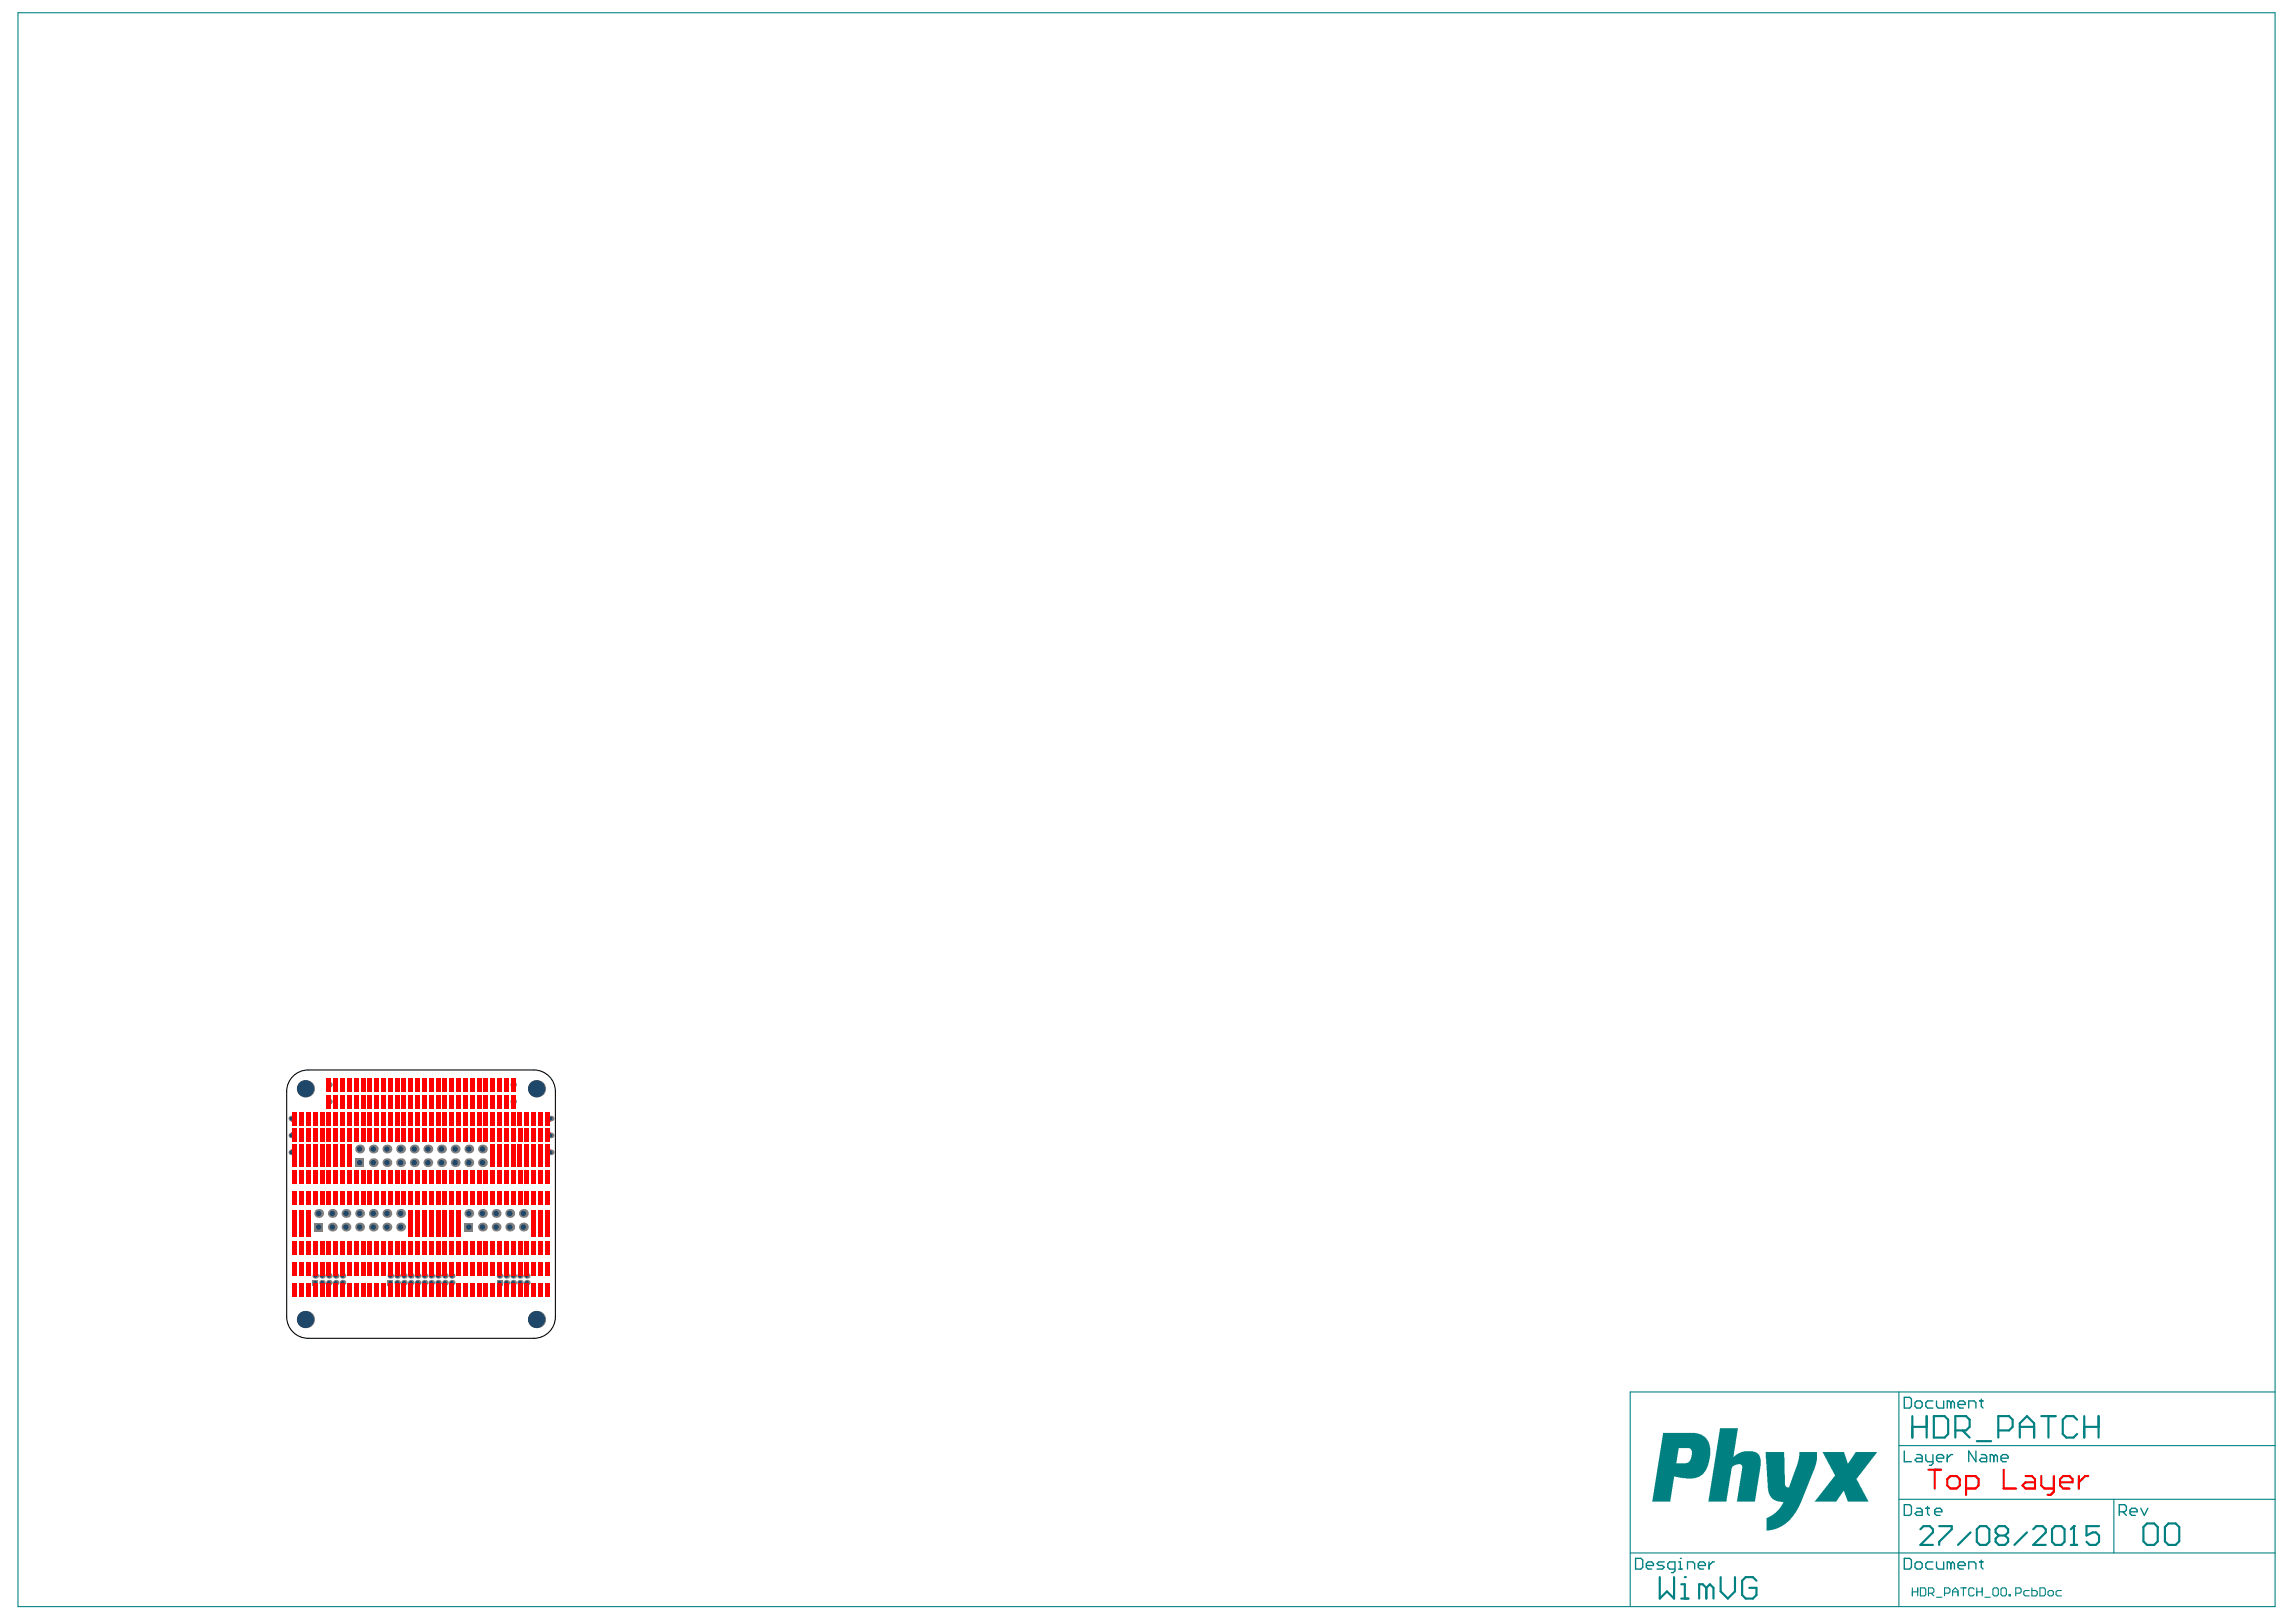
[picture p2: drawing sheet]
<svg xmlns="http://www.w3.org/2000/svg" width="297mm" height="210mm" viewBox="0 0 297 210" stroke-linecap="round" stroke-linejoin="round" font-family="sans-serif">
<g fill="#008080">
<path d="M235.8 187.9h2.8l.4 1.5 .2-.1 .9-1.4h2.8l-2.6 3.3a.38 .38 0 0 0 .1 .5l1.3 2.6h-2.6l-.5-1.3h-.1l-.9 1.3h-2.8l2.2-2.8 .1-.3a.34 .34 0 0 0 .1-.5z"/>
<path d="M228.4 187.9h2.4l.1 4.2 .1 .2 .3 .2h.2l1.1-3.1 .2-1v-.5h2.3v1.1l-.4 1.2-1.9 4.6-.7 1.3-1.1 1.1-.9 .6-.8 .2-.8 .1v-1.2a.45 .45 0 0 1 .4-.6l.8-.5 .5-.5 .5-.9-.6-.1-.6-.2-.4-.3-.3-.5-.1-.7z"/>
<path d="M222.5 184.8h2.4l-.7 3.7 .8-.5 .7-.2 1.3 .1 .4 .2 .3 .4 .1 .3v.9l-.8 4.6h-2.3l.7-4.1a.58 .58 0 0 0-.1-.7h-.7l-.3 .2a.59 .59 0 0 0-.3 .7l-.7 3.9h-2.3z"/>
<path d="M215.1 185.4h4.2l.9 .3 .6 .5 .4 .7 .1 .5-.1 1.3-.2 .9-.3 .7-.3 .4-.5 .4-.9 .2h-.9l-1.5-.2-.5 3.2h-2.4zM217.2 187.4l-.3 2h1.2l.3-.1 .4-.5 .1-.8a.56 .56 0 0 0-.3-.6z"/>
</g>
<g fill="none" stroke="#008080" stroke-width=".14">
<path d="M2.3 1.7h292v206.2h-292zM245.7 180.1v27.8M245.7 194h48.6M245.7 187.1h48.6M273.5 194v7M294.3 180.1h-83.4v27.8M210.9 201h83.4M247.4 205.5v1M247.4 206h.7M248.1 205.5v1M248.4 205.5h.6l.1 .2v.7l-.1 .1h-.6zM249.5 206.2h.5l.2-.2v-.3l-.2-.2h-.5v1"/>
<path d="M249.8 206.2l.4 .3M250.5 206.7h.7M251.6 206.2h.5l.2-.2v-.3l-.2-.2h-.5v1M252.6 206h.7M252.6 206.5v-.7l.4-.3 .3 .3v.7M253.7 205.5h.7M254 205.5v1M255.4 205.7l-.2-.2h-.3l-.2 .2v.7l.2 .1h.3l.2-.1M255.7 206h.7M255.7 205.5v1M256.4 205.5v1M256.8 206.7h.7"/>
<path d="M257.8 205.7l.2-.2h.4l.1 .2v.7l-.1 .1h-.4l-.2-.1zM258.9 205.7l.1-.2h.4l.2 .2v.7l-.2 .1h-.4l-.1-.1zM259.9 206.4h.2v.1h-.2zM260.8 206.2h.5l.2-.2v-.3l-.2-.2h-.5v1M262.5 205.8h-.5l-.2 .2v.4l.2 .1h.5M262.9 205.5v1h.5l.2-.1v-.4l-.2-.2h-.5M263.9 205.5h.5l.2 .2v.7l-.2 .1h-.5zM265 206l.1-.2h.4l.1 .2v.4l-.1 .1h-.4l-.1-.1zM266.7 205.8h-.5l-.2 .2v.4l.2 .1h.5"/>
</g>
<g fill="none" stroke="#008080" stroke-width=".17">
<path d="M246.4 194.7h.7l.2 .3v.9l-.2 .2h-.7zM246.4 180.8h.7l.2 .3v.9l-.2 .2h-.7zM246.4 187.8v1.4h.9M247.8 181.5l.2-.2h.4l.3 .2v.5l-.3 .2h-.4l-.2-.2zM248 195.2h.4l.3 .2v.7h-.7l-.2-.2 .2-.3h.7M248 188.2h.4l.3 .3v.7h-.7l-.2-.3 .2-.2h.7M249.1 195.2h.5M249.1 188.2v.7l.3 .3h.7M249.4 195v.9l.2 .2M250.1 181.3h-.7l-.3 .2v.5l.3 .2h.7M250.1 188.2v1.2l-.3 .2h-.2M250.3 195.6h.9v-.2l-.2-.2h-.5l-.2 .2v.5l.2 .2h.5"/>
<path d="M250.5 188.7h1v-.2l-.3-.3h-.4l-.3 .3v.4l.3 .3h.4M250.5 181.3v.7l.3 .2h.7v-.9M251.9 188.2v1M252.4 181.5l-.2-.2h-.3v.9M252.4 181.5l.2-.2 .2 .2v.7M252.4 181.5v.7M252.6 188.2h-.2l-.5 .5M253.3 181.8h.9v-.3l-.2-.2h-.5l-.2 .2v.5l.2 .2h.5M254.7 182.2v-.9h.7l.2 .2v.7M255.6 187.8v1.4l-.9-1.4v1.4M256.1 181.3h.5M256.3 188.2h.5l.2 .3v.7h-.7l-.2-.3 .2-.2h.7"/>
<path d="M256.3 181.1v.9l.3 .2M257.9 188.5l-.2-.3h-.2v1M257.9 188.5v.7M257.9 188.5l.3-.3 .2 .3v.7M258.9 188.7h.9v-.2l-.2-.3h-.5l-.2 .3v.4l.2 .3h.5M274.2 195.6h.7l.2-.2v-.4l-.2-.3h-.7v1.4M274.6 195.6l.5 .5M275.6 195.6h.9v-.2l-.2-.2h-.5l-.2 .2v.5l.2 .2h.5M277 195.2l.4 .9 .5-.9M211.6 201.7h.7l.2 .2v.9l-.2 .3h-.7zM213 202.6h.9v-.2l-.2-.3h-.5l-.2 .3v.4l.2 .3h.5M215.3 202.1h-.7l-.2 .3 .2 .2h.5l.2 .2-.2 .3h-.7"/>
<path d="M216.7 203.1h-.7l-.2-.3v-.4l.2-.3h.7v1.2l-.2 .2h-.3M217.2 203.1h.4M217.2 202.1h.2v1M217.4 201.7h.1M218.3 203.1v-1h.7l.2 .3v.7M219.7 202.6h.9v-.2l-.2-.3h-.5l-.2 .3v.4l.2 .3h.5M221.1 202.1v1M221.8 202.1h-.2l-.5 .5M246.4 201.7h.7l.2 .2v.9l-.2 .3h-.7zM247.8 202.4l.2-.3h.4l.3 .3v.4l-.3 .3h-.4l-.2-.3zM250.1 202.1h-.7l-.3 .3v.4l.3 .3h.7M250.5 202.1v.7l.3 .3h.7v-1"/>
<path d="M252.4 202.4l-.2-.3h-.3v1M252.4 202.4v.7M252.4 202.4l.2-.3 .2 .3v.7M253.3 202.6h.9v-.2l-.2-.3h-.5l-.2 .3v.4l.2 .3h.5M254.7 203.1v-1h.7l.2 .3v.7M256.1 202.1h.5M256.3 201.9v.9l.3 .3"/>
</g>
<g fill="none" stroke="#008080" stroke-width=".28">
<path d="M247.4 183.3v2.7M247.4 184.6h1.9M248.4 197.9l.5-.4h.8l.4 .4v.4l-1.7 1.6h1.7M249.3 183.3v2.7M250.2 183.3h1.4l.4 .4v1.9l-.4 .4h-1.4zM250.9 197.5h1.6v.4l-1.6 1.6v.4M253 185.1h1.4l.4-.5v-.9l-.4-.4h-1.4v2.7M253.9 185.1l.9 .9M254.9 198.3l-1.6 1.6M255.7 186.5h1.9M255.7 197.9l.4-.4h.9l.4 .4v1.6l-.4 .4h-.9l-.4-.4zM258.5 185.1h1.4l.5-.5v-.9l-.5-.4h-1.4v2.7"/>
<path d="M258.6 198.7l-.4 .4v.4l.4 .4h.8l.4-.4v-.4l-.4-.4M258.6 198.7l-.4-.4v-.4l.4-.4h.8l.4 .4v.4l-.4 .4M258.6 198.7h.8M261.3 184.6h1.9M261.3 186v-1.8l.9-.9 1 .9v1.8M262.2 198.3l-1.6 1.6M263 197.9l.4-.4h.9l.4 .4v.4l-1.7 1.6h1.7M264.1 183.3h1.8M265 183.3v2.7M265.5 197.9l.4-.4h.8l.4 .4v1.6l-.4 .4h-.8l-.4-.4zM267.9 199.9h.8M268.3 197.5h.1"/>
<path d="M268.3 197.5v2.4M268.3 197.5l-.4 .4M268.7 183.7l-.4-.4h-1l-.4 .4v1.9l.4 .4h1l.4-.4M269.6 184.6h1.9M269.6 183.3v2.7M271.5 183.3v2.7M271.6 197.5h-1.7v1.2l.8-.4h.5l.4 .4v.8l-.4 .4h-.9l-.4-.4M277.3 197.6l.5-.4h.9l.5 .4v1.9l-.5 .4h-.9l-.5-.4zM280.1 197.6l.4-.4h1l.4 .4v1.9l-.4 .4h-1l-.4-.4zM214.7 204.1v2.8l1-1 .9 1v-2.8M217.5 206.9h.9M217.5 205h.5v1.9"/>
<path d="M218 204.1h.1M220.8 205.5l-.5-.5h-.5v1.9M220.8 205.5v1.4M220.8 205.5l.4-.5 .5 .5v1.4M222.6 204.1v1.8l.9 1 1-1v-1.8M227.2 204.6l-.4-.5h-1l-.4 .5v1.8l.4 .5h1l.4-.5v-.9h-.9"/>
</g>
<g fill="#f00">
<path d="M70.7 148.8h.5v.7h-.5z" fill-rule="evenodd"/>
<path d="M70.7 144.4h.5v.7h-.5z" fill-rule="evenodd"/>
<path d="M70.7 146.6h.5v.7h-.5z" fill-rule="evenodd"/>
<path d="M37.7 148.8h.6v.7h-.6z" fill-rule="evenodd"/>
<path d="M37.7 144.4h.6v.7h-.6z" fill-rule="evenodd"/>
<path d="M37.7 146.6h.6v.7h-.6z" fill-rule="evenodd"/>
</g>
<path d="M249.5 190.2h1.6M250.3 190.2v2.4M251.9 191.4l.4-.4h.8l.4 .4v.8l-.4 .4h-.8l-.4-.4zM254.4 192.6h1.2l.4-.4v-.8l-.4-.4h-1.2v2.4M259.2 190.2v2.4h1.6M262.1 191h.8l.4 .4v1.2h-1.2l-.4-.4 .4-.4h1.2M264.1 191v1.2l.4 .4h1.2M265.7 191v2l-.4 .4h-.4M266.5 191.8h1.6v-.4l-.4-.4h-.8l-.4 .4v.8l.4 .4h.8M269 191v1.6M270.2 191h-.4l-.8 .8" fill="none" stroke="#f00" stroke-width=".28"/>
<circle cx="42.6" cy="166" r=".37" fill="#808080"/>
<circle cx="42.6" cy="166" r=".24" fill="#1f4769"/>
<circle cx="44.3" cy="166" r=".37" fill="#808080"/>
<circle cx="44.3" cy="166" r=".24" fill="#1f4769"/>
<circle cx="51.4" cy="166" r=".37" fill="#808080"/>
<circle cx="51.4" cy="166" r=".24" fill="#1f4769"/>
<circle cx="54" cy="166" r=".37" fill="#808080"/>
<circle cx="54" cy="166" r=".24" fill="#1f4769"/>
<circle cx="56.7" cy="166" r=".37" fill="#808080"/>
<circle cx="56.7" cy="166" r=".24" fill="#1f4769"/>
<circle cx="58.4" cy="166" r=".37" fill="#808080"/>
<circle cx="58.4" cy="166" r=".24" fill="#1f4769"/>
<circle cx="65.5" cy="166" r=".37" fill="#808080"/>
<circle cx="65.5" cy="166" r=".24" fill="#1f4769"/>
<circle cx="68.2" cy="166" r=".37" fill="#808080"/>
<circle cx="68.2" cy="166" r=".24" fill="#1f4769"/>
<circle cx="42.6" cy="165.1" r=".37" fill="#808080"/>
<circle cx="42.6" cy="165.1" r=".24" fill="#1f4769"/>
<circle cx="42.6" cy="142.6" r=".37" fill="#808080"/>
<circle cx="42.6" cy="142.6" r=".24" fill="#1f4769"/>
<circle cx="44.3" cy="165.1" r=".37" fill="#808080"/>
<circle cx="44.3" cy="165.1" r=".24" fill="#1f4769"/>
<circle cx="51.4" cy="165.1" r=".37" fill="#808080"/>
<circle cx="51.4" cy="165.1" r=".24" fill="#1f4769"/>
<circle cx="54" cy="165.1" r=".37" fill="#808080"/>
<circle cx="54" cy="165.1" r=".24" fill="#1f4769"/>
<circle cx="56.7" cy="165.1" r=".37" fill="#808080"/>
<circle cx="56.7" cy="165.1" r=".24" fill="#1f4769"/>
<circle cx="58.4" cy="165.1" r=".37" fill="#808080"/>
<circle cx="58.4" cy="165.1" r=".24" fill="#1f4769"/>
<circle cx="65.5" cy="165.1" r=".37" fill="#808080"/>
<circle cx="65.5" cy="165.1" r=".24" fill="#1f4769"/>
<circle cx="68.2" cy="165.1" r=".37" fill="#808080"/>
<circle cx="68.2" cy="165.1" r=".24" fill="#1f4769"/>
<circle cx="42.6" cy="140.4" r=".37" fill="#808080"/>
<circle cx="42.6" cy="140.4" r=".24" fill="#1f4769"/>
<path d="M40.4 165.6h.7v.8h-.7z" fill-rule="evenodd" fill="#808080"/>
<circle cx="40.8" cy="166" r=".24" fill="#1f4769"/>
<circle cx="37.7" cy="149.1" r=".37" fill="#808080"/>
<circle cx="37.7" cy="149.1" r=".24" fill="#1f4769"/>
<circle cx="37.7" cy="144.8" r=".37" fill="#808080"/>
<circle cx="37.7" cy="144.8" r=".24" fill="#1f4769"/>
<circle cx="43.4" cy="166" r=".37" fill="#808080"/>
<circle cx="43.4" cy="166" r=".24" fill="#1f4769"/>
<path d="M50.1 165.6h.8v.8h-.8z" fill-rule="evenodd" fill="#808080"/>
<circle cx="50.5" cy="166" r=".24" fill="#1f4769"/>
<circle cx="57.6" cy="166" r=".37" fill="#808080"/>
<circle cx="57.6" cy="166" r=".24" fill="#1f4769"/>
<circle cx="55.8" cy="166" r=".37" fill="#808080"/>
<circle cx="55.8" cy="166" r=".24" fill="#1f4769"/>
<circle cx="54.9" cy="166" r=".37" fill="#808080"/>
<circle cx="54.9" cy="166" r=".24" fill="#1f4769"/>
<circle cx="53.1" cy="166" r=".37" fill="#808080"/>
<circle cx="53.1" cy="166" r=".24" fill="#1f4769"/>
<circle cx="67.3" cy="166" r=".37" fill="#808080"/>
<circle cx="67.3" cy="166" r=".24" fill="#1f4769"/>
<circle cx="66.4" cy="166" r=".37" fill="#808080"/>
<circle cx="66.4" cy="166" r=".24" fill="#1f4769"/>
<path d="M64.3 165.6h.7v.8h-.7z" fill-rule="evenodd" fill="#808080"/>
<circle cx="64.6" cy="166" r=".24" fill="#1f4769"/>
<circle cx="71.2" cy="149.1" r=".37" fill="#808080"/>
<circle cx="71.2" cy="149.1" r=".24" fill="#1f4769"/>
<circle cx="71.2" cy="144.8" r=".37" fill="#808080"/>
<circle cx="71.2" cy="144.8" r=".24" fill="#1f4769"/>
<circle cx="40.8" cy="165.1" r=".37" fill="#808080"/>
<circle cx="40.8" cy="165.1" r=".24" fill="#1f4769"/>
<circle cx="37.7" cy="146.9" r=".37" fill="#808080"/>
<circle cx="37.7" cy="146.9" r=".24" fill="#1f4769"/>
<circle cx="43.4" cy="165.1" r=".37" fill="#808080"/>
<circle cx="43.4" cy="165.1" r=".24" fill="#1f4769"/>
<circle cx="43" cy="158.8" r=".57" fill="#808080"/>
<circle cx="43" cy="158.8" r=".35" fill="#1f4769"/>
<circle cx="44.8" cy="158.8" r=".57" fill="#808080"/>
<circle cx="44.8" cy="158.8" r=".35" fill="#1f4769"/>
<circle cx="43" cy="157" r=".57" fill="#808080"/>
<circle cx="43" cy="157" r=".35" fill="#1f4769"/>
<circle cx="44.8" cy="157" r=".57" fill="#808080"/>
<circle cx="44.8" cy="157" r=".35" fill="#1f4769"/>
<circle cx="50.5" cy="165.1" r=".37" fill="#808080"/>
<circle cx="50.5" cy="165.1" r=".24" fill="#1f4769"/>
<circle cx="48.3" cy="158.8" r=".57" fill="#808080"/>
<circle cx="48.3" cy="158.8" r=".35" fill="#1f4769"/>
<circle cx="50.1" cy="158.8" r=".57" fill="#808080"/>
<circle cx="50.1" cy="158.8" r=".35" fill="#1f4769"/>
<circle cx="51.8" cy="158.8" r=".57" fill="#808080"/>
<circle cx="51.8" cy="158.8" r=".35" fill="#1f4769"/>
<circle cx="48.3" cy="157" r=".57" fill="#808080"/>
<circle cx="48.3" cy="157" r=".35" fill="#1f4769"/>
<circle cx="50.1" cy="157" r=".57" fill="#808080"/>
<circle cx="50.1" cy="157" r=".35" fill="#1f4769"/>
<circle cx="51.8" cy="157" r=".57" fill="#808080"/>
<circle cx="51.8" cy="157" r=".35" fill="#1f4769"/>
<circle cx="51.8" cy="148.7" r=".57" fill="#808080"/>
<circle cx="51.8" cy="148.7" r=".35" fill="#1f4769"/>
<circle cx="51.8" cy="150.5" r=".57" fill="#808080"/>
<circle cx="51.8" cy="150.5" r=".35" fill="#1f4769"/>
<circle cx="50.1" cy="148.7" r=".57" fill="#808080"/>
<circle cx="50.1" cy="148.7" r=".35" fill="#1f4769"/>
<circle cx="50.1" cy="150.5" r=".57" fill="#808080"/>
<circle cx="50.1" cy="150.5" r=".35" fill="#1f4769"/>
<circle cx="48.3" cy="148.7" r=".57" fill="#808080"/>
<circle cx="48.3" cy="148.7" r=".35" fill="#1f4769"/>
<circle cx="48.3" cy="150.5" r=".57" fill="#808080"/>
<circle cx="48.3" cy="150.5" r=".35" fill="#1f4769"/>
<circle cx="57.6" cy="165.1" r=".37" fill="#808080"/>
<circle cx="57.6" cy="165.1" r=".24" fill="#1f4769"/>
<circle cx="55.8" cy="165.1" r=".37" fill="#808080"/>
<circle cx="55.8" cy="165.1" r=".24" fill="#1f4769"/>
<circle cx="54.9" cy="165.1" r=".37" fill="#808080"/>
<circle cx="54.9" cy="165.1" r=".24" fill="#1f4769"/>
<circle cx="53.1" cy="165.1" r=".37" fill="#808080"/>
<circle cx="53.1" cy="165.1" r=".24" fill="#1f4769"/>
<circle cx="57.1" cy="148.7" r=".57" fill="#808080"/>
<circle cx="57.1" cy="148.7" r=".35" fill="#1f4769"/>
<circle cx="57.1" cy="150.5" r=".57" fill="#808080"/>
<circle cx="57.1" cy="150.5" r=".35" fill="#1f4769"/>
<circle cx="55.4" cy="148.7" r=".57" fill="#808080"/>
<circle cx="55.4" cy="148.7" r=".35" fill="#1f4769"/>
<circle cx="55.4" cy="150.5" r=".57" fill="#808080"/>
<circle cx="55.4" cy="150.5" r=".35" fill="#1f4769"/>
<circle cx="53.6" cy="148.7" r=".57" fill="#808080"/>
<circle cx="53.6" cy="148.7" r=".35" fill="#1f4769"/>
<circle cx="53.6" cy="150.5" r=".57" fill="#808080"/>
<circle cx="53.6" cy="150.5" r=".35" fill="#1f4769"/>
<circle cx="62.4" cy="158.8" r=".57" fill="#808080"/>
<circle cx="62.4" cy="158.8" r=".35" fill="#1f4769"/>
<path d="M60.1 158.2h1.1v1.2h-1.1z" fill-rule="evenodd" fill="#808080"/>
<circle cx="60.7" cy="158.8" r=".35" fill="#1f4769"/>
<circle cx="62.4" cy="157" r=".57" fill="#808080"/>
<circle cx="62.4" cy="157" r=".35" fill="#1f4769"/>
<circle cx="60.7" cy="157" r=".57" fill="#808080"/>
<circle cx="60.7" cy="157" r=".35" fill="#1f4769"/>
<circle cx="62.4" cy="148.7" r=".57" fill="#808080"/>
<circle cx="62.4" cy="148.7" r=".35" fill="#1f4769"/>
<circle cx="62.4" cy="150.5" r=".57" fill="#808080"/>
<circle cx="62.4" cy="150.5" r=".35" fill="#1f4769"/>
<circle cx="60.7" cy="148.7" r=".57" fill="#808080"/>
<circle cx="60.7" cy="148.7" r=".35" fill="#1f4769"/>
<circle cx="60.7" cy="150.5" r=".57" fill="#808080"/>
<circle cx="60.7" cy="150.5" r=".35" fill="#1f4769"/>
<circle cx="64.6" cy="165.1" r=".37" fill="#808080"/>
<circle cx="64.6" cy="165.1" r=".24" fill="#1f4769"/>
<circle cx="66.4" cy="165.1" r=".37" fill="#808080"/>
<circle cx="66.4" cy="165.1" r=".24" fill="#1f4769"/>
<circle cx="67.3" cy="165.1" r=".37" fill="#808080"/>
<circle cx="67.3" cy="165.1" r=".24" fill="#1f4769"/>
<circle cx="67.7" cy="158.8" r=".57" fill="#808080"/>
<circle cx="67.7" cy="158.8" r=".35" fill="#1f4769"/>
<circle cx="65.9" cy="158.8" r=".57" fill="#808080"/>
<circle cx="65.9" cy="158.8" r=".35" fill="#1f4769"/>
<circle cx="67.7" cy="157" r=".57" fill="#808080"/>
<circle cx="67.7" cy="157" r=".35" fill="#1f4769"/>
<circle cx="65.9" cy="157" r=".57" fill="#808080"/>
<circle cx="65.9" cy="157" r=".35" fill="#1f4769"/>
<circle cx="66.4" cy="142.6" r=".37" fill="#808080"/>
<circle cx="66.4" cy="142.6" r=".24" fill="#1f4769"/>
<circle cx="71.2" cy="146.9" r=".37" fill="#808080"/>
<circle cx="71.2" cy="146.9" r=".24" fill="#1f4769"/>
<circle cx="66.4" cy="140.4" r=".37" fill="#808080"/>
<circle cx="66.4" cy="140.4" r=".24" fill="#1f4769"/>
<circle cx="41.7" cy="166" r=".37" fill="#808080"/>
<circle cx="41.7" cy="166" r=".24" fill="#1f4769"/>
<circle cx="52.3" cy="166" r=".37" fill="#808080"/>
<circle cx="52.3" cy="166" r=".24" fill="#1f4769"/>
<circle cx="41.7" cy="165.1" r=".37" fill="#808080"/>
<circle cx="41.7" cy="165.1" r=".24" fill="#1f4769"/>
<path d="M40.7 158.2h1.1v1.2h-1.1z" fill-rule="evenodd" fill="#808080"/>
<circle cx="41.2" cy="158.8" r=".35" fill="#1f4769"/>
<circle cx="41.2" cy="157" r=".57" fill="#808080"/>
<circle cx="41.2" cy="157" r=".35" fill="#1f4769"/>
<circle cx="52.3" cy="165.1" r=".37" fill="#808080"/>
<circle cx="52.3" cy="165.1" r=".24" fill="#1f4769"/>
<circle cx="46.5" cy="158.8" r=".57" fill="#808080"/>
<circle cx="46.5" cy="158.8" r=".35" fill="#1f4769"/>
<circle cx="64.2" cy="158.8" r=".57" fill="#808080"/>
<circle cx="64.2" cy="158.8" r=".35" fill="#1f4769"/>
<circle cx="46.5" cy="157" r=".57" fill="#808080"/>
<circle cx="46.5" cy="157" r=".35" fill="#1f4769"/>
<circle cx="64.2" cy="157" r=".57" fill="#808080"/>
<circle cx="64.2" cy="157" r=".35" fill="#1f4769"/>
<circle cx="58.9" cy="148.7" r=".57" fill="#808080"/>
<circle cx="58.9" cy="148.7" r=".35" fill="#1f4769"/>
<circle cx="58.9" cy="150.5" r=".57" fill="#808080"/>
<circle cx="58.9" cy="150.5" r=".35" fill="#1f4769"/>
<circle cx="46.5" cy="148.7" r=".57" fill="#808080"/>
<circle cx="46.5" cy="148.7" r=".35" fill="#1f4769"/>
<path d="M46 149.9h1.1v1.1h-1.1z" fill-rule="evenodd" fill="#808080"/>
<circle cx="46.5" cy="150.5" r=".35" fill="#1f4769"/>
<circle cx="39.5" cy="170.8" r="1.11" fill="#808080"/>
<circle cx="39.5" cy="170.8" r="1.11" fill="#1f4769"/>
<circle cx="39.5" cy="140.9" r="1.11" fill="#808080"/>
<circle cx="39.5" cy="140.9" r="1.11" fill="#1f4769"/>
<circle cx="69.4" cy="170.8" r="1.11" fill="#808080"/>
<circle cx="69.4" cy="170.8" r="1.11" fill="#1f4769"/>
<circle cx="69.4" cy="140.9" r="1.11" fill="#808080"/>
<circle cx="69.4" cy="140.9" r="1.11" fill="#1f4769"/>
<g fill="#f00">
<path d="M37.9 166h.5v1.8h-.5z" fill-rule="evenodd"/>
<path d="M37.9 160.6h.5v1.8h-.5z" fill-rule="evenodd"/>
<path d="M37.9 154.2h.5v1.7h-.5z" fill-rule="evenodd"/>
<path d="M37.9 148.1h.5v2.9h-.5z" fill-rule="evenodd"/>
<path d="M37.9 143.9h.5v1.7h-.5z" fill-rule="evenodd"/>
<path d="M39.6 166h.6v1.8h-.6z" fill-rule="evenodd"/>
<path d="M39.6 160.6h.6v1.8h-.6z" fill-rule="evenodd"/>
<path d="M39.6 154.2h.6v1.7h-.6z" fill-rule="evenodd"/>
<path d="M39.6 148.1h.6v2.9h-.6z" fill-rule="evenodd"/>
<path d="M39.6 143.9h.6v1.7h-.6z" fill-rule="evenodd"/>
<path d="M41.4 166h.5v1.8h-.5z" fill-rule="evenodd"/>
<path d="M41.4 160.6h.5v1.8h-.5z" fill-rule="evenodd"/>
<path d="M41.4 154.2h.5v1.7h-.5z" fill-rule="evenodd"/>
<path d="M41.4 148.1h.5v2.9h-.5z" fill-rule="evenodd"/>
<path d="M41.4 143.9h.5v1.7h-.5z" fill-rule="evenodd"/>
<path d="M42.3 166h.5v1.8h-.5z" fill-rule="evenodd"/>
<path d="M42.3 160.6h.5v1.8h-.5z" fill-rule="evenodd"/>
<path d="M42.3 154.2h.5v1.7h-.5z" fill-rule="evenodd"/>
<path d="M42.3 148.1h.5v2.9h-.5z" fill-rule="evenodd"/>
<path d="M42.3 141.7h.5v1.7h-.5z" fill-rule="evenodd"/>
<path d="M42.3 143.9h.5v1.7h-.5z" fill-rule="evenodd"/>
<path d="M44.1 166h.5v1.8h-.5z" fill-rule="evenodd"/>
<path d="M44.1 160.6h.5v1.8h-.5z" fill-rule="evenodd"/>
<path d="M44.1 154.2h.5v1.7h-.5z" fill-rule="evenodd"/>
<path d="M44.1 148.1h.5v2.9h-.5z" fill-rule="evenodd"/>
<path d="M44.1 141.7h.5v1.7h-.5z" fill-rule="evenodd"/>
<path d="M44.1 143.9h.5v1.7h-.5z" fill-rule="evenodd"/>
<path d="M44.9 166h.6v1.8h-.6z" fill-rule="evenodd"/>
<path d="M44.9 160.6h.6v1.8h-.6z" fill-rule="evenodd"/>
<path d="M44.9 154.2h.6v1.7h-.6z" fill-rule="evenodd"/>
<path d="M44.9 148.1h.6v2.9h-.6z" fill-rule="evenodd"/>
<path d="M44.9 141.7h.6v1.7h-.6z" fill-rule="evenodd"/>
<path d="M44.9 143.9h.6v1.7h-.6z" fill-rule="evenodd"/>
<path d="M46.7 166h.5v1.8h-.5z" fill-rule="evenodd"/>
<path d="M46.7 160.6h.5v1.8h-.5z" fill-rule="evenodd"/>
<path d="M46.7 154.2h.5v1.7h-.5z" fill-rule="evenodd"/>
<path d="M46.7 141.7h.5v1.7h-.5z" fill-rule="evenodd"/>
<path d="M46.7 143.9h.5v1.7h-.5z" fill-rule="evenodd"/>
<path d="M48.5 166h.5v1.8h-.5z" fill-rule="evenodd"/>
<path d="M48.5 160.6h.5v1.8h-.5z" fill-rule="evenodd"/>
<path d="M48.5 154.2h.5v1.7h-.5z" fill-rule="evenodd"/>
<path d="M48.5 141.7h.5v1.7h-.5z" fill-rule="evenodd"/>
<path d="M48.5 143.9h.5v1.7h-.5z" fill-rule="evenodd"/>
<path d="M49.4 166h.5v1.8h-.5z" fill-rule="evenodd"/>
<path d="M49.4 160.6h.5v1.8h-.5z" fill-rule="evenodd"/>
<path d="M49.4 154.2h.5v1.7h-.5z" fill-rule="evenodd"/>
<path d="M49.4 141.7h.5v1.7h-.5z" fill-rule="evenodd"/>
<path d="M49.4 143.9h.5v1.7h-.5z" fill-rule="evenodd"/>
<path d="M51.1 166h.5v1.8h-.5z" fill-rule="evenodd"/>
<path d="M51.1 160.6h.5v1.8h-.5z" fill-rule="evenodd"/>
<path d="M51.1 154.2h.5v1.7h-.5z" fill-rule="evenodd"/>
<path d="M51.1 141.7h.5v1.7h-.5z" fill-rule="evenodd"/>
<path d="M51.1 143.9h.5v1.7h-.5z" fill-rule="evenodd"/>
<path d="M52 166h.5v1.8h-.5z" fill-rule="evenodd"/>
<path d="M52 160.6h.5v1.8h-.5z" fill-rule="evenodd"/>
<path d="M52 154.2h.5v1.7h-.5z" fill-rule="evenodd"/>
<path d="M52 141.7h.5v1.7h-.5z" fill-rule="evenodd"/>
<path d="M52 143.9h.5v1.7h-.5z" fill-rule="evenodd"/>
<path d="M53.8 166h.5v1.8h-.5z" fill-rule="evenodd"/>
<path d="M53.8 160.6h.5v1.8h-.5z" fill-rule="evenodd"/>
<path d="M53.8 154.2h.5v1.7h-.5z" fill-rule="evenodd"/>
<path d="M53.8 141.7h.5v1.7h-.5z" fill-rule="evenodd"/>
<path d="M53.8 143.9h.5v1.7h-.5z" fill-rule="evenodd"/>
<path d="M55.5 166h.6v1.8h-.6z" fill-rule="evenodd"/>
<path d="M55.5 160.6h.6v1.8h-.6z" fill-rule="evenodd"/>
<path d="M55.5 154.2h.6v1.7h-.6z" fill-rule="evenodd"/>
<path d="M55.5 141.7h.6v1.7h-.6z" fill-rule="evenodd"/>
<path d="M55.5 143.9h.6v1.7h-.6z" fill-rule="evenodd"/>
<path d="M56.4 166h.5v1.8h-.5z" fill-rule="evenodd"/>
<path d="M56.4 160.6h.5v1.8h-.5z" fill-rule="evenodd"/>
<path d="M56.4 154.2h.5v1.7h-.5z" fill-rule="evenodd"/>
<path d="M56.4 141.7h.5v1.7h-.5z" fill-rule="evenodd"/>
<path d="M56.4 143.9h.5v1.7h-.5z" fill-rule="evenodd"/>
<path d="M58.2 166h.5v1.8h-.5z" fill-rule="evenodd"/>
<path d="M58.2 160.6h.5v1.8h-.5z" fill-rule="evenodd"/>
<path d="M58.2 154.2h.5v1.7h-.5z" fill-rule="evenodd"/>
<path d="M58.2 141.7h.5v1.7h-.5z" fill-rule="evenodd"/>
<path d="M58.2 143.9h.5v1.7h-.5z" fill-rule="evenodd"/>
<path d="M59.1 166h.5v1.8h-.5z" fill-rule="evenodd"/>
<path d="M59.1 160.6h.5v1.8h-.5z" fill-rule="evenodd"/>
<path d="M59.1 154.2h.5v1.7h-.5z" fill-rule="evenodd"/>
<path d="M59.1 141.7h.5v1.7h-.5z" fill-rule="evenodd"/>
<path d="M59.1 143.9h.5v1.7h-.5z" fill-rule="evenodd"/>
<path d="M60.8 166h.6v1.8h-.6z" fill-rule="evenodd"/>
<path d="M60.8 160.6h.6v1.8h-.6z" fill-rule="evenodd"/>
<path d="M60.8 154.2h.6v1.7h-.6z" fill-rule="evenodd"/>
<path d="M60.8 141.7h.6v1.7h-.6z" fill-rule="evenodd"/>
<path d="M60.8 143.9h.6v1.7h-.6z" fill-rule="evenodd"/>
<path d="M62.6 166h.5v1.8h-.5z" fill-rule="evenodd"/>
<path d="M62.6 160.6h.5v1.8h-.5z" fill-rule="evenodd"/>
<path d="M62.6 154.2h.5v1.7h-.5z" fill-rule="evenodd"/>
<path d="M62.6 141.7h.5v1.7h-.5z" fill-rule="evenodd"/>
<path d="M62.6 143.9h.5v1.7h-.5z" fill-rule="evenodd"/>
<path d="M63.5 166h.5v1.8h-.5z" fill-rule="evenodd"/>
<path d="M63.5 160.6h.5v1.8h-.5z" fill-rule="evenodd"/>
<path d="M63.5 154.2h.5v1.7h-.5z" fill-rule="evenodd"/>
<path d="M63.5 148.1h.5v2.9h-.5z" fill-rule="evenodd"/>
<path d="M63.5 141.7h.5v1.7h-.5z" fill-rule="evenodd"/>
<path d="M63.5 143.9h.5v1.7h-.5z" fill-rule="evenodd"/>
<path d="M65.2 166h.6v1.8h-.6z" fill-rule="evenodd"/>
<path d="M65.2 160.6h.6v1.8h-.6z" fill-rule="evenodd"/>
<path d="M65.2 154.2h.6v1.7h-.6z" fill-rule="evenodd"/>
<path d="M65.2 148.1h.6v2.9h-.6z" fill-rule="evenodd"/>
<path d="M65.2 141.7h.6v1.7h-.6z" fill-rule="evenodd"/>
<path d="M65.2 143.9h.6v1.7h-.6z" fill-rule="evenodd"/>
<path d="M66.1 166h.6v1.8h-.6z" fill-rule="evenodd"/>
<path d="M66.1 160.6h.6v1.8h-.6z" fill-rule="evenodd"/>
<path d="M66.1 154.2h.6v1.7h-.6z" fill-rule="evenodd"/>
<path d="M66.1 148.1h.6v2.9h-.6z" fill-rule="evenodd"/>
<path d="M66.1 141.7h.6v1.7h-.6z" fill-rule="evenodd"/>
<path d="M66.1 143.9h.6v1.7h-.6z" fill-rule="evenodd"/>
<path d="M67.9 166h.5v1.8h-.5z" fill-rule="evenodd"/>
<path d="M67.9 160.6h.5v1.8h-.5z" fill-rule="evenodd"/>
<path d="M67.9 154.2h.5v1.7h-.5z" fill-rule="evenodd"/>
<path d="M67.9 148.1h.5v2.9h-.5z" fill-rule="evenodd"/>
<path d="M67.9 143.9h.5v1.7h-.5z" fill-rule="evenodd"/>
<path d="M69.7 166h.5v1.8h-.5z" fill-rule="evenodd"/>
<path d="M69.7 160.6h.5v1.8h-.5z" fill-rule="evenodd"/>
<path d="M69.7 154.2h.5v1.7h-.5z" fill-rule="evenodd"/>
<path d="M69.7 148.1h.5v2.9h-.5z" fill-rule="evenodd"/>
<path d="M69.7 143.9h.5v1.7h-.5z" fill-rule="evenodd"/>
<path d="M70.5 166h.6v1.8h-.6z" fill-rule="evenodd"/>
<path d="M70.5 160.6h.6v1.8h-.6z" fill-rule="evenodd"/>
<path d="M70.5 154.2h.6v1.7h-.6z" fill-rule="evenodd"/>
<path d="M70.5 148.1h.6v2.9h-.6z" fill-rule="evenodd"/>
<path d="M70.5 143.9h.6v1.7h-.6z" fill-rule="evenodd"/>
<path d="M37.9 146.1h.5v1.7h-.5z" fill-rule="evenodd"/>
<path d="M37.9 156.6h.5v3.4h-.5z" fill-rule="evenodd"/>
<path d="M37.9 151.5h.5v1.7h-.5z" fill-rule="evenodd"/>
<path d="M37.9 163.3h.5v1.8h-.5z" fill-rule="evenodd"/>
<path d="M39.6 146.1h.6v1.7h-.6z" fill-rule="evenodd"/>
<path d="M39.6 156.6h.6v3.4h-.6z" fill-rule="evenodd"/>
<path d="M39.6 151.5h.6v1.7h-.6z" fill-rule="evenodd"/>
<path d="M39.6 163.3h.6v1.8h-.6z" fill-rule="evenodd"/>
<path d="M41.4 146.1h.5v1.7h-.5z" fill-rule="evenodd"/>
<path d="M41.4 151.5h.5v1.7h-.5z" fill-rule="evenodd"/>
<path d="M41.4 163.3h.5v1.8h-.5z" fill-rule="evenodd"/>
<path d="M42.3 146.1h.5v1.7h-.5z" fill-rule="evenodd"/>
<path d="M42.3 151.5h.5v1.7h-.5z" fill-rule="evenodd"/>
<path d="M42.3 163.3h.5v1.8h-.5z" fill-rule="evenodd"/>
<path d="M42.3 139.5h.5v1.7h-.5z" fill-rule="evenodd"/>
<path d="M44.1 146.1h.5v1.7h-.5z" fill-rule="evenodd"/>
<path d="M44.1 151.5h.5v1.7h-.5z" fill-rule="evenodd"/>
<path d="M44.1 163.3h.5v1.8h-.5z" fill-rule="evenodd"/>
<path d="M44.1 139.5h.5v1.7h-.5z" fill-rule="evenodd"/>
<path d="M44.9 146.1h.6v1.7h-.6z" fill-rule="evenodd"/>
<path d="M44.9 151.5h.6v1.7h-.6z" fill-rule="evenodd"/>
<path d="M44.9 163.3h.6v1.8h-.6z" fill-rule="evenodd"/>
<path d="M44.9 139.5h.6v1.7h-.6z" fill-rule="evenodd"/>
<path d="M46.7 146.1h.5v1.7h-.5z" fill-rule="evenodd"/>
<path d="M46.7 151.5h.5v1.7h-.5z" fill-rule="evenodd"/>
<path d="M46.7 163.3h.5v1.8h-.5z" fill-rule="evenodd"/>
<path d="M46.7 139.5h.5v1.7h-.5z" fill-rule="evenodd"/>
<path d="M48.5 146.1h.5v1.7h-.5z" fill-rule="evenodd"/>
<path d="M48.5 151.5h.5v1.7h-.5z" fill-rule="evenodd"/>
<path d="M48.5 163.3h.5v1.8h-.5z" fill-rule="evenodd"/>
<path d="M48.5 139.5h.5v1.7h-.5z" fill-rule="evenodd"/>
<path d="M49.4 146.1h.5v1.7h-.5z" fill-rule="evenodd"/>
<path d="M49.4 151.5h.5v1.7h-.5z" fill-rule="evenodd"/>
<path d="M49.4 163.3h.5v1.8h-.5z" fill-rule="evenodd"/>
<path d="M49.4 139.5h.5v1.7h-.5z" fill-rule="evenodd"/>
<path d="M51.1 146.1h.5v1.7h-.5z" fill-rule="evenodd"/>
<path d="M51.1 151.5h.5v1.7h-.5z" fill-rule="evenodd"/>
<path d="M51.1 163.3h.5v1.8h-.5z" fill-rule="evenodd"/>
<path d="M51.1 139.5h.5v1.7h-.5z" fill-rule="evenodd"/>
<path d="M52 146.1h.5v1.7h-.5z" fill-rule="evenodd"/>
<path d="M52 151.5h.5v1.7h-.5z" fill-rule="evenodd"/>
<path d="M52 163.3h.5v1.8h-.5z" fill-rule="evenodd"/>
<path d="M52 139.5h.5v1.7h-.5z" fill-rule="evenodd"/>
<path d="M53.8 146.1h.5v1.7h-.5z" fill-rule="evenodd"/>
<path d="M53.8 156.6h.5v3.4h-.5z" fill-rule="evenodd"/>
<path d="M53.8 151.5h.5v1.7h-.5z" fill-rule="evenodd"/>
<path d="M53.8 163.3h.5v1.8h-.5z" fill-rule="evenodd"/>
<path d="M53.8 139.5h.5v1.7h-.5z" fill-rule="evenodd"/>
<path d="M55.5 146.1h.6v1.7h-.6z" fill-rule="evenodd"/>
<path d="M55.5 156.6h.6v3.4h-.6z" fill-rule="evenodd"/>
<path d="M55.5 151.5h.6v1.7h-.6z" fill-rule="evenodd"/>
<path d="M55.5 163.3h.6v1.8h-.6z" fill-rule="evenodd"/>
<path d="M55.5 139.5h.6v1.7h-.6z" fill-rule="evenodd"/>
<path d="M56.4 146.1h.5v1.7h-.5z" fill-rule="evenodd"/>
<path d="M56.4 156.6h.5v3.4h-.5z" fill-rule="evenodd"/>
<path d="M56.4 151.5h.5v1.7h-.5z" fill-rule="evenodd"/>
<path d="M56.4 163.3h.5v1.8h-.5z" fill-rule="evenodd"/>
<path d="M56.4 139.5h.5v1.7h-.5z" fill-rule="evenodd"/>
<path d="M58.2 146.1h.5v1.7h-.5z" fill-rule="evenodd"/>
<path d="M58.2 156.6h.5v3.4h-.5z" fill-rule="evenodd"/>
<path d="M58.2 151.5h.5v1.7h-.5z" fill-rule="evenodd"/>
<path d="M58.2 163.3h.5v1.8h-.5z" fill-rule="evenodd"/>
<path d="M58.2 139.5h.5v1.7h-.5z" fill-rule="evenodd"/>
<path d="M59.1 146.1h.5v1.7h-.5z" fill-rule="evenodd"/>
<path d="M59.1 156.6h.5v3.4h-.5z" fill-rule="evenodd"/>
<path d="M59.1 151.5h.5v1.7h-.5z" fill-rule="evenodd"/>
<path d="M59.1 163.3h.5v1.8h-.5z" fill-rule="evenodd"/>
<path d="M59.1 139.5h.5v1.7h-.5z" fill-rule="evenodd"/>
<path d="M60.8 146.1h.6v1.7h-.6z" fill-rule="evenodd"/>
<path d="M60.8 151.5h.6v1.7h-.6z" fill-rule="evenodd"/>
<path d="M60.8 163.3h.6v1.8h-.6z" fill-rule="evenodd"/>
<path d="M60.8 139.5h.6v1.7h-.6z" fill-rule="evenodd"/>
<path d="M62.6 146.1h.5v1.7h-.5z" fill-rule="evenodd"/>
<path d="M62.6 151.5h.5v1.7h-.5z" fill-rule="evenodd"/>
<path d="M62.6 163.3h.5v1.8h-.5z" fill-rule="evenodd"/>
<path d="M62.6 139.5h.5v1.7h-.5z" fill-rule="evenodd"/>
<path d="M63.5 146.1h.5v1.7h-.5z" fill-rule="evenodd"/>
<path d="M63.5 151.5h.5v1.7h-.5z" fill-rule="evenodd"/>
<path d="M63.5 163.3h.5v1.8h-.5z" fill-rule="evenodd"/>
<path d="M63.5 139.5h.5v1.7h-.5z" fill-rule="evenodd"/>
<path d="M65.2 146.1h.6v1.7h-.6z" fill-rule="evenodd"/>
<path d="M65.2 151.5h.6v1.7h-.6z" fill-rule="evenodd"/>
<path d="M65.2 163.3h.6v1.8h-.6z" fill-rule="evenodd"/>
<path d="M65.2 139.5h.6v1.7h-.6z" fill-rule="evenodd"/>
<path d="M66.1 146.1h.6v1.7h-.6z" fill-rule="evenodd"/>
<path d="M66.1 151.5h.6v1.7h-.6z" fill-rule="evenodd"/>
<path d="M66.1 163.3h.6v1.8h-.6z" fill-rule="evenodd"/>
<path d="M66.1 139.5h.6v1.7h-.6z" fill-rule="evenodd"/>
<path d="M67.9 146.1h.5v1.7h-.5z" fill-rule="evenodd"/>
<path d="M67.9 151.5h.5v1.7h-.5z" fill-rule="evenodd"/>
<path d="M67.9 163.3h.5v1.8h-.5z" fill-rule="evenodd"/>
<path d="M69.7 146.1h.5v1.7h-.5z" fill-rule="evenodd"/>
<path d="M69.7 156.6h.5v3.4h-.5z" fill-rule="evenodd"/>
<path d="M69.7 151.5h.5v1.7h-.5z" fill-rule="evenodd"/>
<path d="M69.7 163.3h.5v1.8h-.5z" fill-rule="evenodd"/>
<path d="M70.5 146.1h.6v1.7h-.6z" fill-rule="evenodd"/>
<path d="M70.5 156.6h.6v3.4h-.6z" fill-rule="evenodd"/>
<path d="M70.5 151.5h.6v1.7h-.6z" fill-rule="evenodd"/>
<path d="M70.5 163.3h.6v1.8h-.6z" fill-rule="evenodd"/>
<path d="M38.8 166h.5v1.8h-.5z" fill-rule="evenodd"/>
<path d="M40.5 166h.5v1.8h-.5z" fill-rule="evenodd"/>
<path d="M38.8 160.6h.5v1.8h-.5z" fill-rule="evenodd"/>
<path d="M40.5 160.6h.5v1.8h-.5z" fill-rule="evenodd"/>
<path d="M38.8 154.2h.5v1.7h-.5z" fill-rule="evenodd"/>
<path d="M40.5 154.2h.5v1.7h-.5z" fill-rule="evenodd"/>
<path d="M40.5 148.1h.5v2.9h-.5z" fill-rule="evenodd"/>
<path d="M38.8 148.1h.5v2.9h-.5z" fill-rule="evenodd"/>
<path d="M40.5 143.9h.5v1.7h-.5z" fill-rule="evenodd"/>
<path d="M38.8 143.9h.5v1.7h-.5z" fill-rule="evenodd"/>
<path d="M45.8 166h.5v1.8h-.5z" fill-rule="evenodd"/>
<path d="M43.2 166h.5v1.8h-.5z" fill-rule="evenodd"/>
<path d="M45.8 160.6h.5v1.8h-.5z" fill-rule="evenodd"/>
<path d="M43.2 160.6h.5v1.8h-.5z" fill-rule="evenodd"/>
<path d="M43.2 154.2h.5v1.7h-.5z" fill-rule="evenodd"/>
<path d="M45.8 154.2h.5v1.7h-.5z" fill-rule="evenodd"/>
<path d="M43.2 148.1h.5v2.9h-.5z" fill-rule="evenodd"/>
<path d="M43.2 141.7h.5v1.7h-.5z" fill-rule="evenodd"/>
<path d="M45.8 141.7h.5v1.7h-.5z" fill-rule="evenodd"/>
<path d="M43.2 143.9h.5v1.7h-.5z" fill-rule="evenodd"/>
<path d="M45.8 143.9h.5v1.7h-.5z" fill-rule="evenodd"/>
<path d="M47.6 166h.5v1.8h-.5z" fill-rule="evenodd"/>
<path d="M50.2 166h.6v1.8h-.6z" fill-rule="evenodd"/>
<path d="M47.6 160.6h.5v1.8h-.5z" fill-rule="evenodd"/>
<path d="M50.2 160.6h.6v1.8h-.6z" fill-rule="evenodd"/>
<path d="M50.2 154.2h.6v1.7h-.6z" fill-rule="evenodd"/>
<path d="M47.6 154.2h.5v1.7h-.5z" fill-rule="evenodd"/>
<path d="M47.6 141.7h.5v1.7h-.5z" fill-rule="evenodd"/>
<path d="M50.2 141.7h.6v1.7h-.6z" fill-rule="evenodd"/>
<path d="M50.2 143.9h.6v1.7h-.6z" fill-rule="evenodd"/>
<path d="M47.6 143.9h.5v1.7h-.5z" fill-rule="evenodd"/>
<path d="M57.3 166h.5v1.8h-.5z" fill-rule="evenodd"/>
<path d="M54.7 166h.5v1.8h-.5z" fill-rule="evenodd"/>
<path d="M52.9 166h.5v1.8h-.5z" fill-rule="evenodd"/>
<path d="M57.3 160.6h.5v1.8h-.5z" fill-rule="evenodd"/>
<path d="M54.7 160.6h.5v1.8h-.5z" fill-rule="evenodd"/>
<path d="M52.9 160.6h.5v1.8h-.5z" fill-rule="evenodd"/>
<path d="M52.9 154.2h.5v1.7h-.5z" fill-rule="evenodd"/>
<path d="M54.7 154.2h.5v1.7h-.5z" fill-rule="evenodd"/>
<path d="M57.3 154.2h.5v1.7h-.5z" fill-rule="evenodd"/>
<path d="M57.3 141.7h.5v1.7h-.5z" fill-rule="evenodd"/>
<path d="M54.7 141.7h.5v1.7h-.5z" fill-rule="evenodd"/>
<path d="M52.9 141.7h.5v1.7h-.5z" fill-rule="evenodd"/>
<path d="M52.9 143.9h.5v1.7h-.5z" fill-rule="evenodd"/>
<path d="M54.7 143.9h.5v1.7h-.5z" fill-rule="evenodd"/>
<path d="M57.3 143.9h.5v1.7h-.5z" fill-rule="evenodd"/>
<path d="M61.7 166h.5v1.8h-.5z" fill-rule="evenodd"/>
<path d="M59.9 166h.6v1.8h-.6z" fill-rule="evenodd"/>
<path d="M61.7 160.6h.5v1.8h-.5z" fill-rule="evenodd"/>
<path d="M59.9 160.6h.6v1.8h-.6z" fill-rule="evenodd"/>
<path d="M59.9 154.2h.6v1.7h-.6z" fill-rule="evenodd"/>
<path d="M61.7 154.2h.5v1.7h-.5z" fill-rule="evenodd"/>
<path d="M61.7 141.7h.5v1.7h-.5z" fill-rule="evenodd"/>
<path d="M59.9 141.7h.6v1.7h-.6z" fill-rule="evenodd"/>
<path d="M59.9 143.9h.6v1.7h-.6z" fill-rule="evenodd"/>
<path d="M61.7 143.9h.5v1.7h-.5z" fill-rule="evenodd"/>
<path d="M68.8 166h.5v1.8h-.5z" fill-rule="evenodd"/>
<path d="M67 166h.5v1.8h-.5z" fill-rule="evenodd"/>
<path d="M64.4 166h.5v1.8h-.5z" fill-rule="evenodd"/>
<path d="M68.8 160.6h.5v1.8h-.5z" fill-rule="evenodd"/>
<path d="M67 160.6h.5v1.8h-.5z" fill-rule="evenodd"/>
<path d="M64.4 160.6h.5v1.8h-.5z" fill-rule="evenodd"/>
<path d="M68.8 154.2h.5v1.7h-.5z" fill-rule="evenodd"/>
<path d="M64.4 154.2h.5v1.7h-.5z" fill-rule="evenodd"/>
<path d="M67 154.2h.5v1.7h-.5z" fill-rule="evenodd"/>
<path d="M68.8 148.1h.5v2.9h-.5z" fill-rule="evenodd"/>
<path d="M67 148.1h.5v2.9h-.5z" fill-rule="evenodd"/>
<path d="M64.4 148.1h.5v2.9h-.5z" fill-rule="evenodd"/>
<path d="M64.4 141.7h.5v1.7h-.5z" fill-rule="evenodd"/>
<path d="M64.4 143.9h.5v1.7h-.5z" fill-rule="evenodd"/>
<path d="M67 143.9h.5v1.7h-.5z" fill-rule="evenodd"/>
<path d="M68.8 143.9h.5v1.7h-.5z" fill-rule="evenodd"/>
<path d="M40.5 146.1h.5v1.7h-.5z" fill-rule="evenodd"/>
<path d="M38.8 146.1h.5v1.7h-.5z" fill-rule="evenodd"/>
<path d="M38.8 156.6h.5v3.4h-.5z" fill-rule="evenodd"/>
<path d="M38.8 151.5h.5v1.7h-.5z" fill-rule="evenodd"/>
<path d="M38.8 163.3h.5v1.8h-.5z" fill-rule="evenodd"/>
<path d="M40.5 151.5h.5v1.7h-.5z" fill-rule="evenodd"/>
<path d="M40.5 163.3h.5v1.8h-.5z" fill-rule="evenodd"/>
<path d="M45.8 146.1h.5v1.7h-.5z" fill-rule="evenodd"/>
<path d="M43.2 146.1h.5v1.7h-.5z" fill-rule="evenodd"/>
<path d="M45.8 151.5h.5v1.7h-.5z" fill-rule="evenodd"/>
<path d="M43.2 151.5h.5v1.7h-.5z" fill-rule="evenodd"/>
<path d="M45.8 163.3h.5v1.8h-.5z" fill-rule="evenodd"/>
<path d="M43.2 163.3h.5v1.8h-.5z" fill-rule="evenodd"/>
<path d="M43.2 139.5h.5v1.7h-.5z" fill-rule="evenodd"/>
<path d="M45.8 139.5h.5v1.7h-.5z" fill-rule="evenodd"/>
<path d="M50.2 146.1h.6v1.7h-.6z" fill-rule="evenodd"/>
<path d="M47.6 146.1h.5v1.7h-.5z" fill-rule="evenodd"/>
<path d="M47.6 151.5h.5v1.7h-.5z" fill-rule="evenodd"/>
<path d="M50.2 151.5h.6v1.7h-.6z" fill-rule="evenodd"/>
<path d="M47.6 163.3h.5v1.8h-.5z" fill-rule="evenodd"/>
<path d="M50.2 163.3h.6v1.8h-.6z" fill-rule="evenodd"/>
<path d="M47.6 139.5h.5v1.7h-.5z" fill-rule="evenodd"/>
<path d="M50.2 139.5h.6v1.7h-.6z" fill-rule="evenodd"/>
<path d="M52.9 146.1h.5v1.7h-.5z" fill-rule="evenodd"/>
<path d="M54.7 146.1h.5v1.7h-.5z" fill-rule="evenodd"/>
<path d="M57.3 146.1h.5v1.7h-.5z" fill-rule="evenodd"/>
<path d="M57.3 156.6h.5v3.4h-.5z" fill-rule="evenodd"/>
<path d="M54.7 156.6h.5v3.4h-.5z" fill-rule="evenodd"/>
<path d="M52.9 156.6h.5v3.4h-.5z" fill-rule="evenodd"/>
<path d="M57.3 151.5h.5v1.7h-.5z" fill-rule="evenodd"/>
<path d="M54.7 151.5h.5v1.7h-.5z" fill-rule="evenodd"/>
<path d="M52.9 151.5h.5v1.7h-.5z" fill-rule="evenodd"/>
<path d="M57.3 163.3h.5v1.8h-.5z" fill-rule="evenodd"/>
<path d="M54.7 163.3h.5v1.8h-.5z" fill-rule="evenodd"/>
<path d="M52.9 163.3h.5v1.8h-.5z" fill-rule="evenodd"/>
<path d="M57.3 139.5h.5v1.7h-.5z" fill-rule="evenodd"/>
<path d="M54.7 139.5h.5v1.7h-.5z" fill-rule="evenodd"/>
<path d="M52.9 139.5h.5v1.7h-.5z" fill-rule="evenodd"/>
<path d="M59.9 146.1h.6v1.7h-.6z" fill-rule="evenodd"/>
<path d="M61.7 146.1h.5v1.7h-.5z" fill-rule="evenodd"/>
<path d="M61.7 151.5h.5v1.7h-.5z" fill-rule="evenodd"/>
<path d="M59.9 151.5h.6v1.7h-.6z" fill-rule="evenodd"/>
<path d="M61.7 163.3h.5v1.8h-.5z" fill-rule="evenodd"/>
<path d="M59.9 163.3h.6v1.8h-.6z" fill-rule="evenodd"/>
<path d="M61.7 139.5h.5v1.7h-.5z" fill-rule="evenodd"/>
<path d="M59.9 139.5h.6v1.7h-.6z" fill-rule="evenodd"/>
<path d="M68.8 146.1h.5v1.7h-.5z" fill-rule="evenodd"/>
<path d="M67 146.1h.5v1.7h-.5z" fill-rule="evenodd"/>
<path d="M64.4 146.1h.5v1.7h-.5z" fill-rule="evenodd"/>
<path d="M68.8 156.6h.5v3.4h-.5z" fill-rule="evenodd"/>
<path d="M68.8 151.5h.5v1.7h-.5z" fill-rule="evenodd"/>
<path d="M68.8 163.3h.5v1.8h-.5z" fill-rule="evenodd"/>
<path d="M67 151.5h.5v1.7h-.5z" fill-rule="evenodd"/>
<path d="M64.4 151.5h.5v1.7h-.5z" fill-rule="evenodd"/>
<path d="M67 163.3h.5v1.8h-.5z" fill-rule="evenodd"/>
<path d="M64.4 163.3h.5v1.8h-.5z" fill-rule="evenodd"/>
<path d="M64.4 139.5h.5v1.7h-.5z" fill-rule="evenodd"/>
</g>
<path d="M37.7 139.5a2.78 2.78 0 0 1 2.2-1h29.2a2.78 2.78 0 0 1 2.8 2.7v29.2a2.78 2.78 0 0 1-2.8 2.8h-29.2a2.78 2.78 0 0 1-2.8-2.8v-29.2l.1-.6 .2-.6z" fill="none" stroke="#000" stroke-width=".14"/>
</svg>
